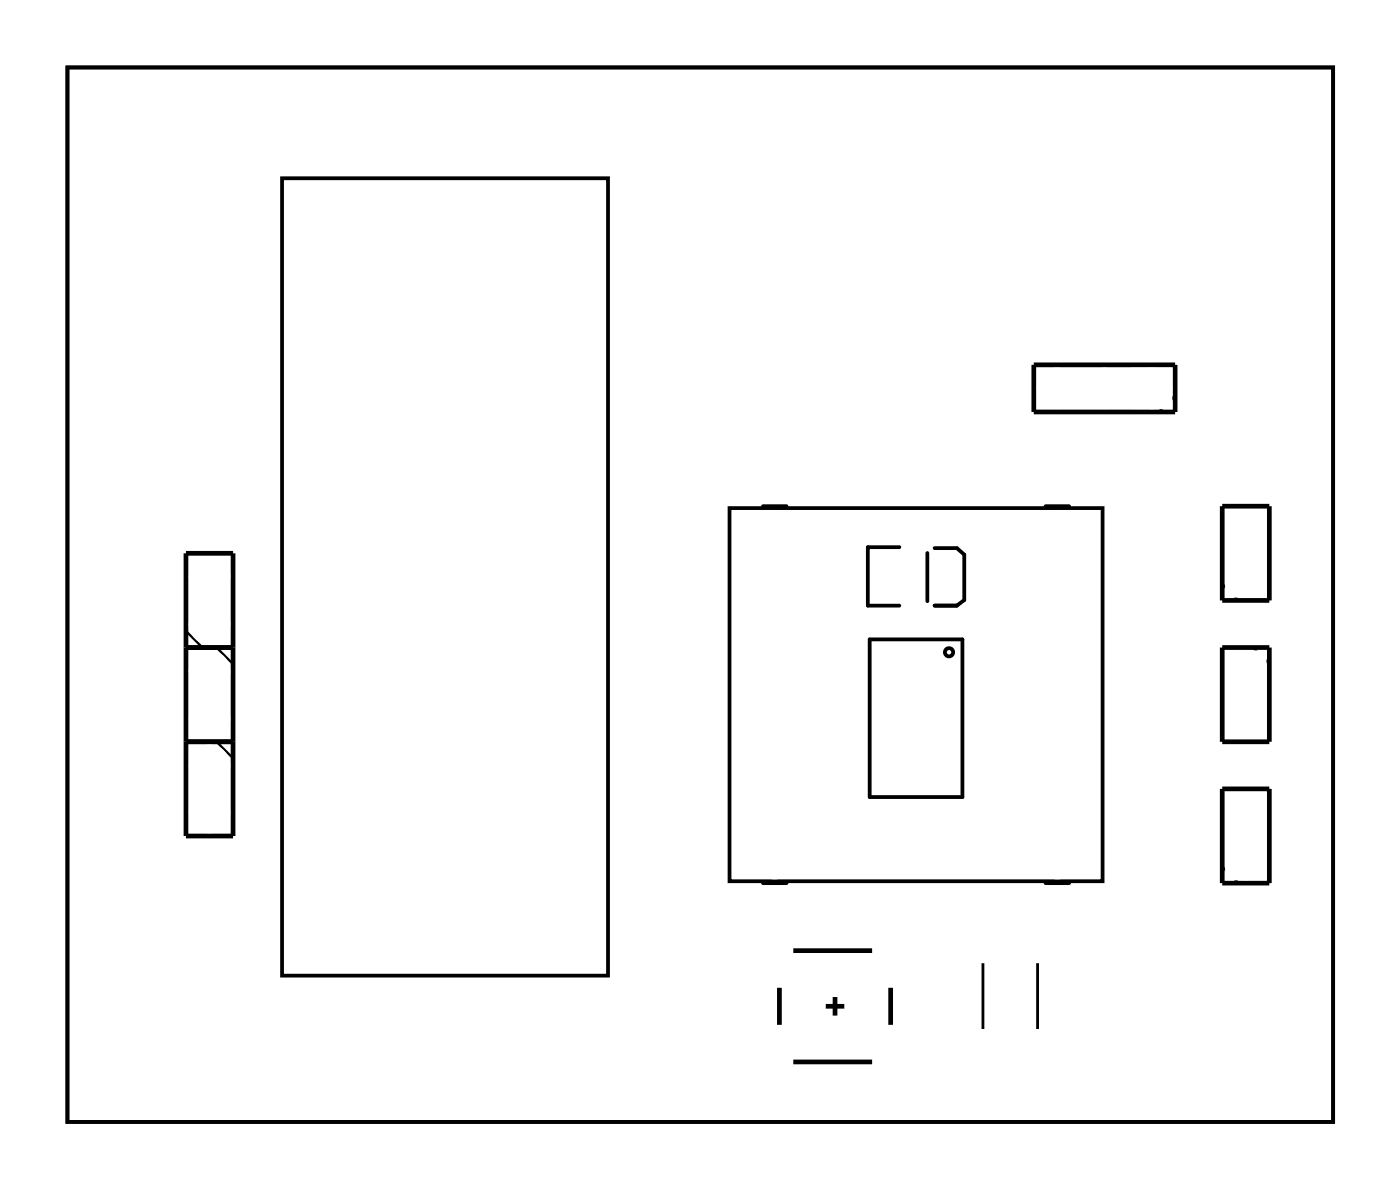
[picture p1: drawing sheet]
<svg xmlns="http://www.w3.org/2000/svg" width="75mm" height="64mm" viewBox="0 0 75 64" stroke-linecap="round" stroke-linejoin="round" font-family="sans-serif">
<g fill="none" stroke="#000" stroke-width=".2">
<path d="M3.6 3.6h68.3v56.9h-68.3zM15.2 9.6h17.6v43h-17.6zM39.3 27.4h20.2v20.1h-20.2zM41.1 27.3h1.3M46.9 34.5h5v8.5h-5zM48.5 29.5h-1.7v3.1h1.7M50 29.8v2.6M50.4 29.5h1.2l.4 .4v2.4l-.4 .3h-1.2M56.4 27.3h1.3M41.1 47.6h1.3M56.4 47.6h1.3"/>
<circle cx="51.2" cy="35.2" r=".22"/>
</g>
<g fill="#000">
<path d="M52.9 56h3.1v.9h-3.1zM52.9 50.5h3.1v.8h-3.1z"/>
<path d="M3.6 3.6v56.9h68.3v-56.9zM3.6 3.6h68.3v56.9h-68.3z"/>
</g>
<g fill="none" stroke="#000" stroke-width=".25">
<path d="M55.7 19.7h7.7v2.5h-7.7zM10 29.8h2.6v15.3h-2.6zM10 40h2.6M12.6 34.9h-2.6M65.9 34.9h2.5v5.1h-2.5zM65.9 27.3h2.5v5.1h-2.5zM42 53.2v2M42.8 51.2h4.2M42.8 57.2h4.2M44.5 54.2h1M45 53.7v1M48 53.2v2"/>
<path d="M65.9 42.5h2.5v5.1h-2.5z"/>
</g>
<path d="M10 34l.9 .9M11.7 34.9l.9 .9M11.7 40l.9 .9M63.4 21.3l-.9 .9M65.9 31.5l.9 .9M67.6 34.9l.8 .9M65.9 46.7l.9 .9" fill="none" stroke="#000" stroke-width=".13"/>
<path d="M53 51.3v4.8M56 51.3v4.8" fill="none" stroke="#000" stroke-width=".15"/>
<circle cx="41.8" cy="56.5" r=".7" fill="#fff"/>
<circle cx="41.8" cy="56.5" r=".7" fill="none" stroke="#fff" stroke-width=".76" stroke-linecap="butt"/>
<circle cx="48.3" cy="56.5" r=".7" fill="#fff"/>
<circle cx="48.3" cy="56.5" r=".7" fill="none" stroke="#fff" stroke-width=".76" stroke-linecap="butt"/>
<circle cx="41.8" cy="52" r=".7" fill="#fff"/>
<circle cx="41.8" cy="52" r=".7" fill="none" stroke="#fff" stroke-width=".76" stroke-linecap="butt"/>
<circle cx="48.3" cy="52" r=".7" fill="#fff"/>
<circle cx="48.3" cy="52" r=".7" fill="none" stroke="#fff" stroke-width=".76" stroke-linecap="butt"/>
<path d="M61.4 20.2h1.4v1.5h-1.4z" fill="#fff"/>
<path d="M61.4 20.2h1.4v1.5h-1.4z" fill="none" stroke="#fff" stroke-width=".76" stroke-linecap="butt"/>
<circle cx="62.1" cy="20.9" r=".74" fill="#fff"/>
<circle cx="62.1" cy="20.9" r=".74" fill="none" stroke="#fff" stroke-width=".76" stroke-linecap="butt"/>
<circle cx="59.6" cy="20.9" r=".74" fill="#fff"/>
<circle cx="59.6" cy="20.9" r=".74" fill="none" stroke="#fff" stroke-width=".76" stroke-linecap="butt"/>
<circle cx="57" cy="20.9" r=".74" fill="#fff"/>
<circle cx="57" cy="20.9" r=".74" fill="none" stroke="#fff" stroke-width=".76" stroke-linecap="butt"/>
<circle cx="11.3" cy="33.6" r=".74" fill="#fff"/>
<circle cx="11.3" cy="33.6" r=".74" fill="none" stroke="#fff" stroke-width=".76" stroke-linecap="butt"/>
<circle cx="11.3" cy="31.1" r=".74" fill="#fff"/>
<circle cx="11.3" cy="31.1" r=".74" fill="none" stroke="#fff" stroke-width=".76" stroke-linecap="butt"/>
<circle cx="11.3" cy="36.2" r=".74" fill="#fff"/>
<circle cx="11.3" cy="36.2" r=".74" fill="none" stroke="#fff" stroke-width=".76" stroke-linecap="butt"/>
<circle cx="11.3" cy="38.7" r=".74" fill="#fff"/>
<circle cx="11.3" cy="38.7" r=".74" fill="none" stroke="#fff" stroke-width=".76" stroke-linecap="butt"/>
<circle cx="11.3" cy="41.3" r=".74" fill="#fff"/>
<circle cx="11.3" cy="41.3" r=".74" fill="none" stroke="#fff" stroke-width=".76" stroke-linecap="butt"/>
<circle cx="11.3" cy="43.8" r=".74" fill="#fff"/>
<circle cx="11.3" cy="43.8" r=".74" fill="none" stroke="#fff" stroke-width=".76" stroke-linecap="butt"/>
<path d="M52.9 55.6h3.2v1.8h-3.2z" fill="#fff"/>
<path d="M52.9 55.6h3.2v1.8h-3.2z" fill="none" stroke="#fff" stroke-width=".25"/>
<path d="M52.9 50h3.2v1.8h-3.2z" fill="#fff"/>
<path d="M52.9 50h3.2v1.8h-3.2z" fill="none" stroke="#fff" stroke-width=".25"/>
<path d="M66.4 45.6h1.5v1.5h-1.5z" fill="#fff"/>
<path d="M66.4 45.6h1.5v1.5h-1.5z" fill="none" stroke="#fff" stroke-width=".76" stroke-linecap="butt"/>
<circle cx="67.2" cy="46.3" r=".74" fill="#fff"/>
<circle cx="67.2" cy="46.3" r=".74" fill="none" stroke="#fff" stroke-width=".76" stroke-linecap="butt"/>
<circle cx="67.2" cy="43.8" r=".74" fill="#fff"/>
<circle cx="67.2" cy="43.8" r=".74" fill="none" stroke="#fff" stroke-width=".76" stroke-linecap="butt"/>
<path d="M66.4 35.4h1.5v1.5h-1.5z" fill="#fff"/>
<path d="M66.4 35.4h1.5v1.5h-1.5z" fill="none" stroke="#fff" stroke-width=".76" stroke-linecap="butt"/>
<circle cx="67.2" cy="36.2" r=".74" fill="#fff"/>
<circle cx="67.2" cy="36.2" r=".74" fill="none" stroke="#fff" stroke-width=".76" stroke-linecap="butt"/>
<circle cx="67.2" cy="38.7" r=".74" fill="#fff"/>
<circle cx="67.2" cy="38.7" r=".74" fill="none" stroke="#fff" stroke-width=".76" stroke-linecap="butt"/>
<circle cx="57" cy="46.3" r=".72" fill="#fff"/>
<circle cx="57" cy="46.3" r=".72" fill="none" stroke="#fff" stroke-width=".69" stroke-linecap="butt"/>
<path d="M55.4 45.6v1.5h3.3v-1.5zM56.3 46.3a.72 .72 0 0 1 1.4 0 .72 .72 0 0 1-1.4 0z" fill="#fff"/>
<g fill="none" stroke="#fff" stroke-width=".25">
<path d="M55.4 45.6h3.3v1.5h-3.3z"/>
<circle cx="57" cy="46.3" r=".72"/>
</g>
<circle cx="57" cy="43.8" r=".72" fill="#fff"/>
<circle cx="57" cy="43.8" r=".72" fill="none" stroke="#fff" stroke-width=".69" stroke-linecap="butt"/>
<path d="M55.4 43.1v1.4h3.3v-1.4zM56.3 43.8a.72 .72 0 0 1 1.4 0 .72 .72 0 0 1-1.4 0z" fill="#fff"/>
<g fill="none" stroke="#fff" stroke-width=".25">
<path d="M55.4 43.1h3.3v1.4h-3.3z"/>
<circle cx="57" cy="43.8" r=".72"/>
</g>
<circle cx="57" cy="41.3" r=".72" fill="#fff"/>
<circle cx="57" cy="41.3" r=".72" fill="none" stroke="#fff" stroke-width=".69" stroke-linecap="butt"/>
<path d="M55.4 40.5v1.5h3.3v-1.5zM56.3 41.3a.72 .72 0 0 1 1.4 0 .72 .72 0 0 1-1.4 0z" fill="#fff"/>
<g fill="none" stroke="#fff" stroke-width=".25">
<path d="M55.4 40.5h3.3v1.5h-3.3z"/>
<circle cx="57" cy="41.3" r=".72"/>
</g>
<circle cx="57" cy="38.7" r=".72" fill="#fff"/>
<circle cx="57" cy="38.7" r=".72" fill="none" stroke="#fff" stroke-width=".69" stroke-linecap="butt"/>
<path d="M55.4 38v1.4h3.3v-1.4zM56.3 38.7a.72 .72 0 0 1 1.4 0 .72 .72 0 0 1-1.4 0z" fill="#fff"/>
<g fill="none" stroke="#fff" stroke-width=".25">
<path d="M55.4 38h3.3v1.4h-3.3z"/>
<circle cx="57" cy="38.7" r=".72"/>
</g>
<circle cx="57" cy="36.2" r=".72" fill="#fff"/>
<circle cx="57" cy="36.2" r=".72" fill="none" stroke="#fff" stroke-width=".69" stroke-linecap="butt"/>
<path d="M55.4 35.5v1.4h3.3v-1.4zM56.3 36.2a.72 .72 0 0 1 1.4 0 .72 .72 0 0 1-1.4 0z" fill="#fff"/>
<g fill="none" stroke="#fff" stroke-width=".25">
<path d="M55.4 35.5h3.3v1.4h-3.3z"/>
<circle cx="57" cy="36.2" r=".72"/>
</g>
<circle cx="57" cy="33.6" r=".72" fill="#fff"/>
<circle cx="57" cy="33.6" r=".72" fill="none" stroke="#fff" stroke-width=".69" stroke-linecap="butt"/>
<path d="M55.4 32.9v1.5h3.3v-1.5zM56.3 33.6a.72 .72 0 0 1 1.4 0 .72 .72 0 0 1-1.4 0z" fill="#fff"/>
<g fill="none" stroke="#fff" stroke-width=".25">
<path d="M55.4 32.9h3.3v1.5h-3.3z"/>
<circle cx="57" cy="33.6" r=".72"/>
</g>
<circle cx="57" cy="31.1" r=".72" fill="#fff"/>
<circle cx="57" cy="31.1" r=".72" fill="none" stroke="#fff" stroke-width=".69" stroke-linecap="butt"/>
<path d="M55.4 30.4v1.4h3.3v-1.4zM56.3 31.1a.72 .72 0 0 1 1.4 0 .72 .72 0 0 1-1.4 0z" fill="#fff"/>
<g fill="none" stroke="#fff" stroke-width=".25">
<path d="M55.4 30.4h3.3v1.4h-3.3z"/>
<circle cx="57" cy="31.1" r=".72"/>
</g>
<circle cx="57" cy="28.6" r=".72" fill="#fff"/>
<circle cx="57" cy="28.6" r=".72" fill="none" stroke="#fff" stroke-width=".69" stroke-linecap="butt"/>
<path d="M55.4 27.8v1.5h3.3v-1.5zM56.3 28.6a.72 .72 0 0 1 1.4 0 .72 .72 0 0 1-1.4 0z" fill="#fff"/>
<g fill="none" stroke="#fff" stroke-width=".25">
<path d="M55.4 27.8h3.3v1.5h-3.3z"/>
<circle cx="57" cy="28.6" r=".72"/>
</g>
<circle cx="41.8" cy="28.6" r=".72" fill="#fff"/>
<circle cx="41.8" cy="28.6" r=".72" fill="none" stroke="#fff" stroke-width=".69" stroke-linecap="butt"/>
<path d="M40.1 27.8v1.5h3.3v-1.5zM41.1 28.6a.72 .72 0 0 1 1.4 0 .72 .72 0 0 1-1.4 0z" fill="#fff"/>
<g fill="none" stroke="#fff" stroke-width=".25">
<path d="M40.1 27.8h3.3v1.5h-3.3z"/>
<circle cx="41.8" cy="28.6" r=".72"/>
</g>
<circle cx="41.8" cy="31.1" r=".72" fill="#fff"/>
<circle cx="41.8" cy="31.1" r=".72" fill="none" stroke="#fff" stroke-width=".69" stroke-linecap="butt"/>
<path d="M40.1 30.4v1.4h3.3v-1.4zM41.1 31.1a.72 .72 0 0 1 1.4 0 .72 .72 0 0 1-1.4 0z" fill="#fff"/>
<g fill="none" stroke="#fff" stroke-width=".25">
<path d="M40.1 30.4h3.3v1.4h-3.3z"/>
<circle cx="41.8" cy="31.1" r=".72"/>
</g>
<circle cx="41.8" cy="33.6" r=".72" fill="#fff"/>
<circle cx="41.8" cy="33.6" r=".72" fill="none" stroke="#fff" stroke-width=".69" stroke-linecap="butt"/>
<path d="M40.1 32.9v1.5h3.3v-1.5zM41.1 33.6a.72 .72 0 0 1 1.4 0 .72 .72 0 0 1-1.4 0z" fill="#fff"/>
<g fill="none" stroke="#fff" stroke-width=".25">
<path d="M40.1 32.9h3.3v1.5h-3.3z"/>
<circle cx="41.8" cy="33.6" r=".72"/>
</g>
<circle cx="41.8" cy="36.2" r=".72" fill="#fff"/>
<circle cx="41.8" cy="36.2" r=".72" fill="none" stroke="#fff" stroke-width=".69" stroke-linecap="butt"/>
<path d="M40.1 35.5v1.4h3.3v-1.4zM41.1 36.2a.72 .72 0 0 1 1.4 0 .72 .72 0 0 1-1.4 0z" fill="#fff"/>
<g fill="none" stroke="#fff" stroke-width=".25">
<path d="M40.1 35.5h3.3v1.4h-3.3z"/>
<circle cx="41.8" cy="36.2" r=".72"/>
</g>
<circle cx="41.8" cy="38.7" r=".72" fill="#fff"/>
<circle cx="41.8" cy="38.7" r=".72" fill="none" stroke="#fff" stroke-width=".69" stroke-linecap="butt"/>
<path d="M40.1 38v1.4h3.3v-1.4zM41.1 38.7a.72 .72 0 0 1 1.4 0 .72 .72 0 0 1-1.4 0z" fill="#fff"/>
<g fill="none" stroke="#fff" stroke-width=".25">
<path d="M40.1 38h3.3v1.4h-3.3z"/>
<circle cx="41.8" cy="38.7" r=".72"/>
</g>
<circle cx="41.8" cy="41.3" r=".72" fill="#fff"/>
<circle cx="41.8" cy="41.3" r=".72" fill="none" stroke="#fff" stroke-width=".69" stroke-linecap="butt"/>
<path d="M40.1 40.5v1.5h3.3v-1.5zM41.1 41.3a.72 .72 0 0 1 1.4 0 .72 .72 0 0 1-1.4 0z" fill="#fff"/>
<g fill="none" stroke="#fff" stroke-width=".25">
<path d="M40.1 40.5h3.3v1.5h-3.3z"/>
<circle cx="41.8" cy="41.3" r=".72"/>
</g>
<circle cx="41.8" cy="43.8" r=".72" fill="#fff"/>
<circle cx="41.8" cy="43.8" r=".72" fill="none" stroke="#fff" stroke-width=".69" stroke-linecap="butt"/>
<path d="M40.1 43.1v1.4h3.3v-1.4zM41.1 43.8a.72 .72 0 0 1 1.4 0 .72 .72 0 0 1-1.4 0z" fill="#fff"/>
<g fill="none" stroke="#fff" stroke-width=".25">
<path d="M40.1 43.1h3.3v1.4h-3.3z"/>
<circle cx="41.8" cy="43.8" r=".72"/>
</g>
<circle cx="41.8" cy="46.3" r=".72" fill="#fff"/>
<circle cx="41.8" cy="46.3" r=".72" fill="none" stroke="#fff" stroke-width=".69" stroke-linecap="butt"/>
<path d="M40.1 45.6v1.5h3.3v-1.5zM41.1 46.3a.72 .72 0 0 1 1.4 0 .72 .72 0 0 1-1.4 0z" fill="#fff"/>
<g fill="none" stroke="#fff" stroke-width=".25">
<path d="M40.1 45.6h3.3v1.5h-3.3z"/>
<circle cx="41.8" cy="46.3" r=".72"/>
</g>
<path d="M66.4 30.4h1.5v1.4h-1.5z" fill="#fff"/>
<path d="M66.4 30.4h1.5v1.4h-1.5z" fill="none" stroke="#fff" stroke-width=".76" stroke-linecap="butt"/>
<circle cx="67.2" cy="31.1" r=".74" fill="#fff"/>
<circle cx="67.2" cy="31.1" r=".74" fill="none" stroke="#fff" stroke-width=".76" stroke-linecap="butt"/>
<circle cx="67.2" cy="28.6" r=".74" fill="#fff"/>
<circle cx="67.2" cy="28.6" r=".74" fill="none" stroke="#fff" stroke-width=".76" stroke-linecap="butt"/>
<circle cx="31.6" cy="13.3" r=".67" fill="#fff"/>
<circle cx="31.6" cy="13.3" r=".67" fill="none" stroke="#fff" stroke-width=".69" stroke-linecap="butt"/>
<path d="M30.9 12.6h1.4v1.4h-1.4z" fill="#fff"/>
<path d="M30.9 12.6h1.4v1.4h-1.4z" fill="none" stroke="#fff" stroke-width=".69" stroke-linecap="butt"/>
<circle cx="31.6" cy="15.9" r=".67" fill="#fff"/>
<circle cx="31.6" cy="15.9" r=".67" fill="none" stroke="#fff" stroke-width=".69" stroke-linecap="butt"/>
<circle cx="31.6" cy="18.4" r=".67" fill="#fff"/>
<circle cx="31.6" cy="18.4" r=".67" fill="none" stroke="#fff" stroke-width=".69" stroke-linecap="butt"/>
<circle cx="31.6" cy="20.9" r=".67" fill="#fff"/>
<circle cx="31.6" cy="20.9" r=".67" fill="none" stroke="#fff" stroke-width=".69" stroke-linecap="butt"/>
<circle cx="31.6" cy="23.5" r=".67" fill="#fff"/>
<circle cx="31.6" cy="23.5" r=".67" fill="none" stroke="#fff" stroke-width=".69" stroke-linecap="butt"/>
<circle cx="31.6" cy="26" r=".67" fill="#fff"/>
<circle cx="31.6" cy="26" r=".67" fill="none" stroke="#fff" stroke-width=".69" stroke-linecap="butt"/>
<circle cx="31.6" cy="28.6" r=".67" fill="#fff"/>
<circle cx="31.6" cy="28.6" r=".67" fill="none" stroke="#fff" stroke-width=".69" stroke-linecap="butt"/>
<circle cx="31.6" cy="31.1" r=".67" fill="#fff"/>
<circle cx="31.6" cy="31.1" r=".67" fill="none" stroke="#fff" stroke-width=".69" stroke-linecap="butt"/>
<circle cx="31.6" cy="33.6" r=".67" fill="#fff"/>
<circle cx="31.6" cy="33.6" r=".67" fill="none" stroke="#fff" stroke-width=".69" stroke-linecap="butt"/>
<circle cx="31.6" cy="36.2" r=".67" fill="#fff"/>
<circle cx="31.6" cy="36.2" r=".67" fill="none" stroke="#fff" stroke-width=".69" stroke-linecap="butt"/>
<circle cx="31.6" cy="38.7" r=".67" fill="#fff"/>
<circle cx="31.6" cy="38.7" r=".67" fill="none" stroke="#fff" stroke-width=".69" stroke-linecap="butt"/>
<circle cx="31.6" cy="41.3" r=".67" fill="#fff"/>
<circle cx="31.6" cy="41.3" r=".67" fill="none" stroke="#fff" stroke-width=".69" stroke-linecap="butt"/>
<circle cx="31.6" cy="43.8" r=".67" fill="#fff"/>
<circle cx="31.6" cy="43.8" r=".67" fill="none" stroke="#fff" stroke-width=".69" stroke-linecap="butt"/>
<circle cx="31.6" cy="46.3" r=".67" fill="#fff"/>
<circle cx="31.6" cy="46.3" r=".67" fill="none" stroke="#fff" stroke-width=".69" stroke-linecap="butt"/>
<circle cx="31.6" cy="48.9" r=".67" fill="#fff"/>
<circle cx="31.6" cy="48.9" r=".67" fill="none" stroke="#fff" stroke-width=".69" stroke-linecap="butt"/>
<circle cx="16.4" cy="13.3" r=".67" fill="#fff"/>
<circle cx="16.4" cy="13.3" r=".67" fill="none" stroke="#fff" stroke-width=".69" stroke-linecap="butt"/>
<circle cx="16.4" cy="15.9" r=".67" fill="#fff"/>
<circle cx="16.4" cy="15.9" r=".67" fill="none" stroke="#fff" stroke-width=".69" stroke-linecap="butt"/>
<circle cx="16.4" cy="18.4" r=".67" fill="#fff"/>
<circle cx="16.4" cy="18.4" r=".67" fill="none" stroke="#fff" stroke-width=".69" stroke-linecap="butt"/>
<circle cx="16.4" cy="20.9" r=".67" fill="#fff"/>
<circle cx="16.4" cy="20.9" r=".67" fill="none" stroke="#fff" stroke-width=".69" stroke-linecap="butt"/>
<circle cx="16.4" cy="23.5" r=".67" fill="#fff"/>
<circle cx="16.4" cy="23.5" r=".67" fill="none" stroke="#fff" stroke-width=".69" stroke-linecap="butt"/>
<circle cx="16.4" cy="26" r=".67" fill="#fff"/>
<circle cx="16.4" cy="26" r=".67" fill="none" stroke="#fff" stroke-width=".69" stroke-linecap="butt"/>
<circle cx="16.4" cy="28.6" r=".67" fill="#fff"/>
<circle cx="16.4" cy="28.6" r=".67" fill="none" stroke="#fff" stroke-width=".69" stroke-linecap="butt"/>
<circle cx="16.4" cy="31.1" r=".67" fill="#fff"/>
<circle cx="16.4" cy="31.1" r=".67" fill="none" stroke="#fff" stroke-width=".69" stroke-linecap="butt"/>
<circle cx="16.4" cy="33.6" r=".67" fill="#fff"/>
<circle cx="16.4" cy="33.6" r=".67" fill="none" stroke="#fff" stroke-width=".69" stroke-linecap="butt"/>
<circle cx="16.4" cy="36.2" r=".67" fill="#fff"/>
<circle cx="16.4" cy="36.2" r=".67" fill="none" stroke="#fff" stroke-width=".69" stroke-linecap="butt"/>
<circle cx="16.4" cy="38.7" r=".67" fill="#fff"/>
<circle cx="16.4" cy="38.7" r=".67" fill="none" stroke="#fff" stroke-width=".69" stroke-linecap="butt"/>
<circle cx="16.4" cy="41.3" r=".67" fill="#fff"/>
<circle cx="16.4" cy="41.3" r=".67" fill="none" stroke="#fff" stroke-width=".69" stroke-linecap="butt"/>
<circle cx="16.4" cy="43.8" r=".67" fill="#fff"/>
<circle cx="16.4" cy="43.8" r=".67" fill="none" stroke="#fff" stroke-width=".69" stroke-linecap="butt"/>
<circle cx="16.4" cy="46.3" r=".67" fill="#fff"/>
<circle cx="16.4" cy="46.3" r=".67" fill="none" stroke="#fff" stroke-width=".69" stroke-linecap="butt"/>
<circle cx="16.4" cy="48.9" r=".67" fill="#fff"/>
<circle cx="16.4" cy="48.9" r=".67" fill="none" stroke="#fff" stroke-width=".69" stroke-linecap="butt"/>
</svg>
